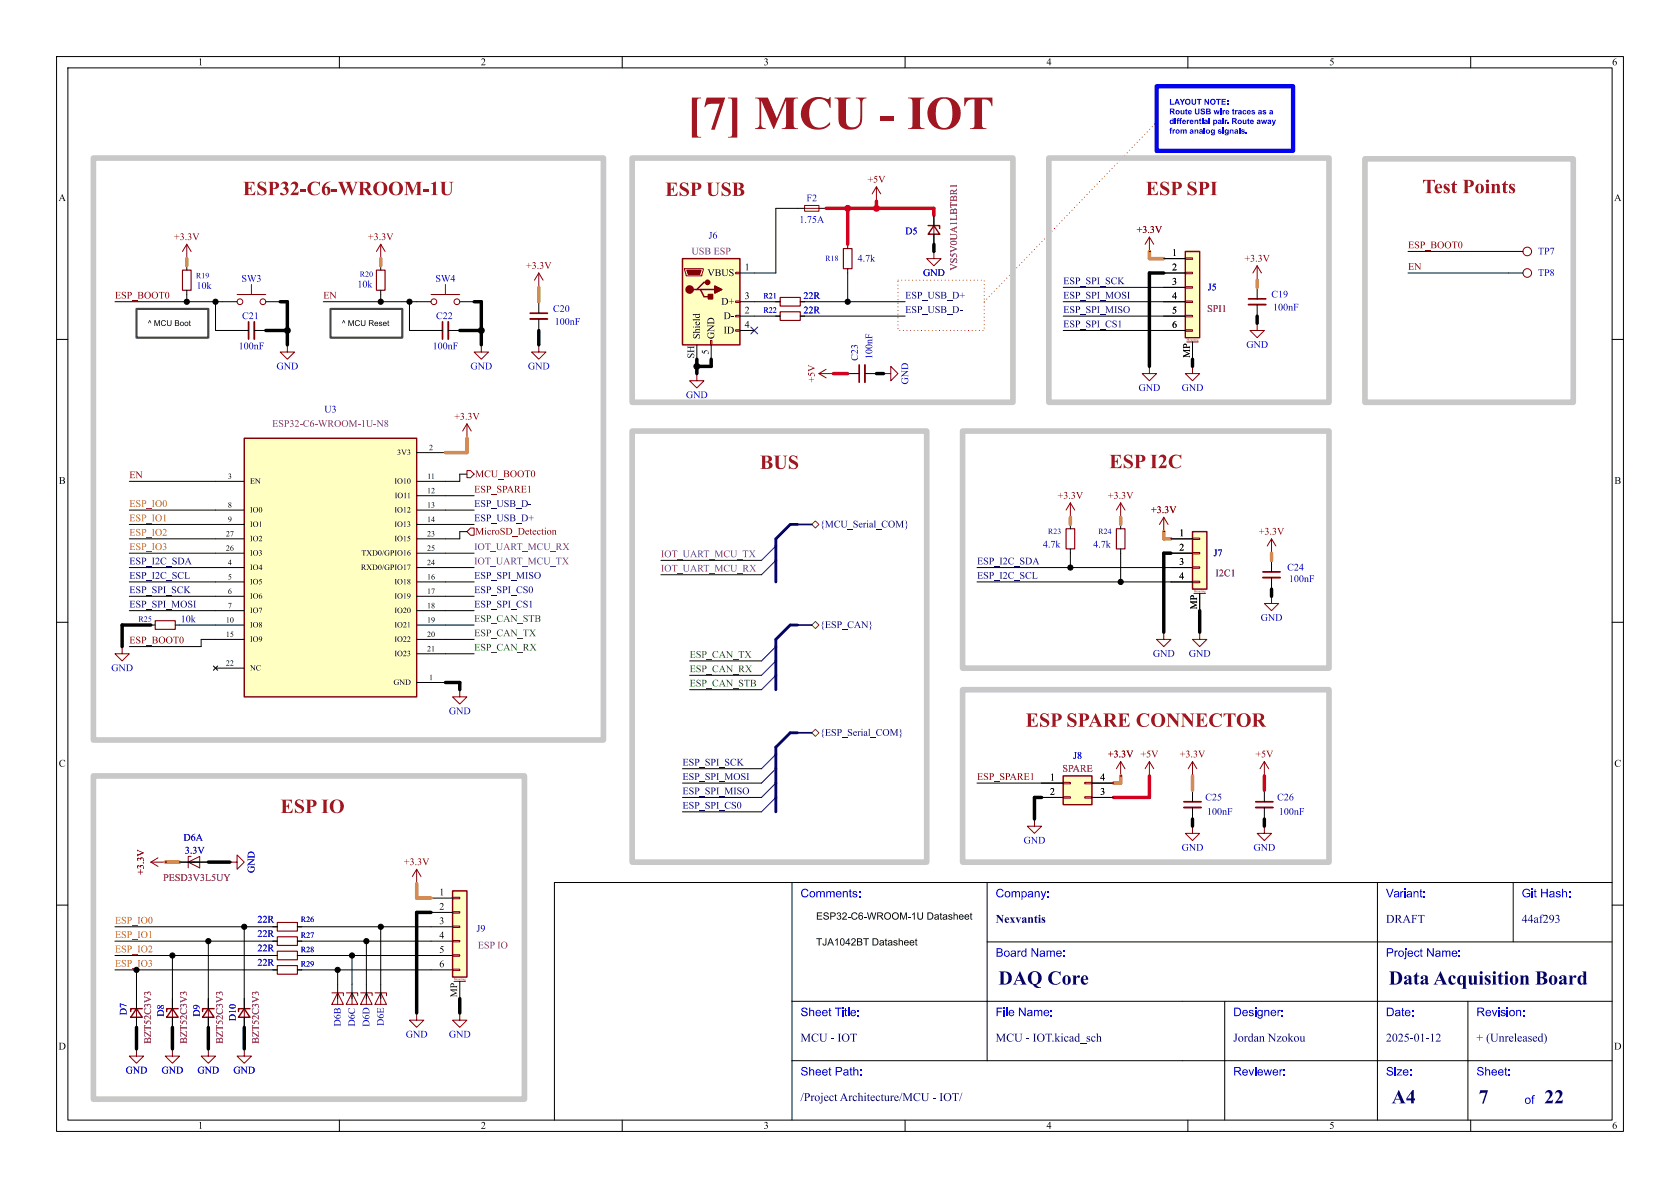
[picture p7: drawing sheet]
<svg xmlns="http://www.w3.org/2000/svg" width="297mm" height="210mm" viewBox="0 0 297 210" stroke-linecap="round" stroke-linejoin="round" font-family="sans-serif">
<defs><g id="words">
<text font-size="8.4" fill="#a21622" x="121.4" y="25">[7] MCU - IOT</text>
<g font-size="3.5" fill="#a21622">
<text x="42.9" y="34.9">ESP32-C6-WROOM-1U</text>
<text x="117.6" y="35.1">ESPUSB</text>
<text x="202.5" y="34.9">ESPSPI</text>
<text x="251.4" y="35.1">TestPoints</text>
<text x="134.3" y="83.3">BUS</text>
<text x="196.1" y="83.2">ESPI2C</text>
<text x="181.3" y="128.9">ESPSPARECONNECTOR</text>
<text x="49.6" y="144.1">ESPIO</text>
</g>
<g font-size="3.5" fill="#00007f">
<text x="176.5" y="174.9">DAQ Core</text>
<text x="245.5" y="174.9">DataAcquisitionBoard</text>
<text x="246" y="195.9">A4</text>
<text x="261.4" y="196">7</text>
<text x="273" y="196">22</text>
</g>
<g font-size="2.1" fill="#00f">
<text x="141.5" y="159.2">Comments:</text>
<text x="176" y="159.2">Company:</text>
<text x="245" y="159.2">Variant:</text>
<text x="269" y="159.2">Git Hash:</text>
<text x="176" y="169.7">Board Name:</text>
<text x="245" y="169.7">Project Name:</text>
<text x="141.5" y="180.2">Sheet Title:</text>
<text x="176" y="180.2">File Name:</text>
<text x="218" y="180.2">Designer:</text>
<text x="245" y="180.2">Date:</text>
<text x="261" y="180.2">Revision:</text>
<text x="141.5" y="190.7">Sheet Path:</text>
<text x="218" y="190.7">Reviewer:</text>
<text x="245" y="190.7">Size:</text>
<text x="261" y="190.7">Sheet:</text>
<text x="269.5" y="195.7">of</text>
</g>
<g font-size="2.1" fill="#00007f">
<text x="176" y="163.7">Nexvantis</text>
<text x="245" y="163.7">DRAFT</text>
<text x="269" y="163.7">44af293</text>
<text x="141.5" y="184.7">MCU - IOT</text>
<text x="176" y="184.7">MCU - IOT.kicad_sch</text>
<text x="218" y="184.7">JordanNzokou</text>
<text x="245" y="184.7">2025-01-12</text>
<text x="261" y="184.7">+ (Unreleased)</text>
<text x="141.5" y="195.2">/ProjectArchitecture/MCU- IOT/</text>
</g>
<g font-size="1.8">
<text x="35" y="12">1</text>
<text x="85" y="12">2</text>
<text x="135" y="12">3</text>
<text x="185" y="12">4</text>
<text x="235" y="12">5</text>
<text x="285" y="12">6</text>
<text x="10.3" y="36">A</text>
<text x="285.3" y="36">A</text>
<text x="207.2" y="45.5">1</text>
<text x="125.1" y="49.2">VBUS</text>
<text x="131.6" y="48">1</text>
<text x="131.6" y="53.1">3</text>
<text x="142" y="53.3">22R</text>
<text x="207.2" y="48">2</text>
<text x="207.2" y="50.5">3</text>
<text x="207.2" y="53.1">4</text>
<text x="124.2" y="59.9" transform="rotate(-90 124.2 59.9)">Shield</text>
<text x="126.7" y="59.9" transform="rotate(-90 126.7 59.9)">GND</text>
<text x="127.5" y="54.3">D+</text>
<text x="127.9" y="56.9">D-</text>
<text x="127.9" y="59.4">ID</text>
<text x="131.6" y="55.6">2</text>
<text x="131.6" y="58.2">4</text>
<text x="142" y="55.9">22R</text>
<text x="207.2" y="55.6">5</text>
<text x="207.2" y="58.2">6</text>
<text x="122.9" y="63.4" transform="rotate(-90 122.9 63.4)">SH</text>
<text x="125.5" y="62.7" transform="rotate(-90 125.5 62.7)">5</text>
<text x="210.6" y="63.3" transform="rotate(-90 210.6 63.3)">MP</text>
<text x="10.4" y="86">B</text>
<text x="285.4" y="86">B</text>
<text x="208.5" y="95">1</text>
<text x="208.5" y="97.5">2</text>
<text x="208.5" y="100.1">3</text>
<text x="208.5" y="102.6">4</text>
<text x="211.8" y="107.7" transform="rotate(-90 211.8 107.7)">MP</text>
<text x="10.4" y="136">C</text>
<text x="285.4" y="136">C</text>
<text x="185.6" y="138.2">1</text>
<text x="185.6" y="140.7">2</text>
<text x="194.5" y="138.2">4</text>
<text x="194.5" y="140.7">3</text>
<text x="77.7" y="158.5">1</text>
<text x="77.7" y="161">2</text>
<text x="45.5" y="163.5">22R</text>
<text x="45.5" y="166.1">22R</text>
<text x="77.7" y="163.6">3</text>
<text x="77.7" y="166.1">4</text>
<text x="144.3" y="167.4">TJA1042BT Datasheet</text>
<text x="144.3" y="162.8">ESP32-C6-WROOM-1U Datasheet</text>
<text x="20.3" y="171.1">ESP_IO3</text>
<text x="45.5" y="168.6">22R</text>
<text x="45.5" y="171.2">22R</text>
<text x="77.7" y="168.7">5</text>
<text x="77.7" y="171.2">6</text>
<text x="81" y="176.3" transform="rotate(-90 81 176.3)">MP</text>
<text x="10.3" y="186">D</text>
<text x="285.3" y="186">D</text>
<text x="35" y="200">1</text>
<text x="85" y="200">2</text>
<text x="135" y="200">3</text>
<text x="185" y="200">4</text>
<text x="235" y="200">5</text>
<text x="285" y="200">6</text>
</g>
<g font-size="1.8" fill="#840000">
<text x="153.4" y="32.7">+5V</text>
<text x="200.9" y="41.6">+3.3V</text>
<text x="30.8" y="42.9">+3.3V</text>
<text x="65.1" y="42.9">+3.3V</text>
<text x="93" y="48">+3.3V</text>
<text x="220" y="46.7">+3.3V</text>
<text x="248.9" y="47.9">EN</text>
<text x="248.9" y="44.1">ESP_BOOT0</text>
<text x="20.3" y="53">ESP_BOOT0</text>
<text x="57.1" y="53">EN</text>
<text x="144.5" y="67.6" transform="rotate(-90 144.5 67.6)">+5V</text>
<text x="80.3" y="74.6">+3.3V</text>
<text x="22.9" y="84.7">EN</text>
<text x="83.8" y="87.3">ESP_SPARE1</text>
<text x="84" y="84.8">MCU_BOOT0</text>
<text x="187" y="88.6">+3.3V</text>
<text x="195.9" y="88.6">+3.3V</text>
<text x="84" y="95">MicroSD_Detection</text>
<text x="203.5" y="91.2">+3.3V</text>
<text x="222.5" y="95">+3.3V</text>
<text x="22.9" y="114">ESP_BOOT0</text>
<text x="195.9" y="134.3">+3.3V</text>
<text x="208.6" y="134.3">+3.3V</text>
<text x="221.9" y="134.3">+5V</text>
<text x="172.7" y="138.1">ESP_SPARE1</text>
<text x="25.9" y="154.7" transform="rotate(-90 25.9 154.7)">+3.3V</text>
<text x="71.4" y="153.4">+3.3V</text>
</g>
<g font-size="1.8" fill="#0000c2">
<text x="141.3" y="39.8">1.75A</text>
<text x="142.6" y="36">F2</text>
<text x="160" y="41.9">D5</text>
<text x="125.3" y="42.6">J6</text>
<text x="151.6" y="46.7">4.7k</text>
<text x="271.9" y="45.4">TP7</text>
<text x="34.7" y="51.5">10k</text>
<text x="42.7" y="50.3">SW3</text>
<text x="63.2" y="51.3">10k</text>
<text x="77" y="50.3">SW4</text>
<text x="163.2" y="49.2">GND</text>
<text x="213.5" y="51.8">J5</text>
<text x="224.8" y="53.1">C19</text>
<text x="271.9" y="49.2">TP8</text>
<text x="42.8" y="56.9">C21</text>
<text x="77.1" y="56.9">C22</text>
<text x="97.8" y="55.6">C20</text>
<text x="98.1" y="57.9">100nF</text>
<text x="225.1" y="55.3">100nF</text>
<text x="42.2" y="62.2">100nF</text>
<text x="48.9" y="65.8">GND</text>
<text x="76.5" y="62.2">100nF</text>
<text x="83.2" y="65.8">GND</text>
<text x="93.3" y="65.8">GND</text>
<text x="152.1" y="63.8" transform="rotate(-90 152.1 63.8)">C23</text>
<text x="154.7" y="63.5" transform="rotate(-90 154.7 63.5)">100nF</text>
<text x="220.3" y="61.9">GND</text>
<text x="121.3" y="70.8">GND</text>
<text x="161" y="68" transform="rotate(-90 161 68)">GND</text>
<text x="201.3" y="69.6">GND</text>
<text x="208.9" y="69.6">GND</text>
<text x="57.3" y="73.4">U3</text>
<text x="184.4" y="97.3">4.7k</text>
<text x="193.3" y="97.3">4.7k</text>
<text x="214.5" y="98.8">J7</text>
<text x="227.6" y="101.3">C24</text>
<text x="227.8" y="103.3">100nF</text>
<text x="31.9" y="110.5">10k</text>
<text x="222.9" y="110.2">GND</text>
<text x="19.7" y="119.1">GND</text>
<text x="203.8" y="116.6">GND</text>
<text x="210.2" y="116.6">GND</text>
<text x="79.4" y="126.7">GND</text>
<text x="189.7" y="134.6">J8</text>
<text x="213.1" y="142">C25</text>
<text x="225.8" y="142">C26</text>
<text x="32.4" y="149.1">D6A</text>
<text x="181" y="149.6">GND</text>
<text x="213.4" y="144.5">100nF</text>
<text x="226.1" y="144.5">100nF</text>
<text x="32.7" y="151.4">3.3V</text>
<text x="45.4" y="154.3" transform="rotate(-90 45.4 154.3)">GND</text>
<text x="208.9" y="150.8">GND</text>
<text x="221.6" y="150.8">GND</text>
<text x="84.2" y="165.2">J9</text>
<text x="22.8" y="179.5" transform="rotate(-90 22.8 179.5)">D7</text>
<text x="29.4" y="179.7" transform="rotate(-90 29.4 179.7)">D8</text>
<text x="35.8" y="179.7" transform="rotate(-90 35.8 179.7)">D9</text>
<text x="42.1" y="180.5" transform="rotate(-90 42.1 180.5)">D10</text>
<text x="60.7" y="181.5" transform="rotate(-90 60.7 181.5)">D6B</text>
<text x="63.2" y="181.5" transform="rotate(-90 63.2 181.5)">D6C</text>
<text x="65.8" y="181.5" transform="rotate(-90 65.8 181.5)">D6D</text>
<text x="68.3" y="181.4" transform="rotate(-90 68.3 181.4)">D6E</text>
<text x="71.7" y="183.9">GND</text>
<text x="79.4" y="183.9">GND</text>
<text x="22.2" y="190.2">GND</text>
<text x="28.6" y="190.2">GND</text>
<text x="34.9" y="190.2">GND</text>
<text x="41.3" y="190.2">GND</text>
</g>
<g font-size="1.8" fill="#840084">
<text x="122.2" y="45.4">USBESP</text>
<text x="169.6" y="47.8" transform="rotate(-90 169.6 47.8)">VS5V0UA1LBTBR1</text>
<text x="213.4" y="55.6">SPI1</text>
<text x="48.1" y="75.9">ESP32-C6-WROOM-1U-N8</text>
<text x="214.9" y="102.3">I2C1</text>
<text x="187.8" y="136.9">SPARE</text>
<text x="28.8" y="156.2">PESD3V3L5UY</text>
<text x="84.5" y="168.1">ESPIO</text>
<text x="27.1" y="184.5" transform="rotate(-90 27.1 184.5)">BZT52C3V3</text>
<text x="33.5" y="184.5" transform="rotate(-90 33.5 184.5)">BZT52C3V3</text>
<text x="39.8" y="184.5" transform="rotate(-90 39.8 184.5)">BZT52C3V3</text>
<text x="46.2" y="184.5" transform="rotate(-90 46.2 184.5)">BZT52C3V3</text>
</g>
<g font-size="1.8" fill="#000084">
<text x="160" y="53">ESP_USB_D+</text>
<text x="188" y="50.5">ESP_SPI_SCK</text>
<text x="188" y="53">ESP_SPI_MOSI</text>
<text x="160" y="55.5">ESP_USB_D-</text>
<text x="188" y="58.1">ESP_SPI_CS1</text>
<text x="188" y="55.5">ESP_SPI_MISO</text>
<text x="83.8" y="89.8">ESP_USB_D-</text>
<text x="83.8" y="92.4">ESP_USB_D+</text>
<text x="145" y="93.7">{MCU_Serial_COM}</text>
<text x="22.9" y="100">ESP_I2C_SDA</text>
<text x="172.7" y="100">ESP_I2C_SDA</text>
<text x="22.9" y="102.5">ESP_I2C_SCL</text>
<text x="22.9" y="105.1">ESP_SPI_SCK</text>
<text x="22.9" y="107.6">ESP_SPI_MOSI</text>
<text x="83.8" y="102.5">ESP_SPI_MISO</text>
<text x="83.8" y="107.6">ESP_SPI_CS1</text>
<text x="83.8" y="105.1">ESP_SPI_CS0</text>
<text x="172.7" y="102.5">ESP_I2C_SCL</text>
<text x="145" y="111.5">{ESP_CAN}</text>
<text x="145" y="130.5">{ESP_Serial_COM}</text>
<text x="120.6" y="135.5">ESP_SPI_SCK</text>
<text x="120.6" y="138.1">ESP_SPI_MOSI</text>
<text x="120.6" y="140.6">ESP_SPI_MISO</text>
<text x="120.6" y="143.2">ESP_SPI_CS0</text>
</g>
<g font-size="1.8" fill="#c60">
<text x="22.9" y="89.8">ESP_IO0</text>
<text x="22.9" y="92.4">ESP_IO1</text>
<text x="22.9" y="94.9">ESP_IO2</text>
<text x="22.9" y="97.4">ESP_IO3</text>
<text x="20.3" y="166">ESP_IO1</text>
<text x="20.3" y="163.5">ESP_IO0</text>
<text x="20.3" y="168.6">ESP_IO2</text>
</g>
<g font-size="1.8" fill="#762480">
<text x="83.8" y="97.4">IOT_UART_MCU_RX</text>
<text x="83.8" y="100">IOT_UART_MCU_TX</text>
<text x="116.8" y="101.3">IOT_UART_MCU_RX</text>
<text x="116.8" y="98.7">IOT_UART_MCU_TX</text>
</g>
<g font-size="1.8" fill="#008400">
<text x="83.8" y="112.7">ESP_CAN_TX</text>
<text x="83.8" y="110.1">ESP_CAN_STB</text>
<text x="83.8" y="115.2">ESP_CAN_RX</text>
<text x="121.9" y="119">ESP_CAN_RX</text>
<text x="121.9" y="116.5">ESP_CAN_TX</text>
<text x="121.9" y="121.6">ESP_CAN_STB</text>
</g>
<g font-size="1.4" fill="#00f">
<text x="206.7" y="20.8">Route USB wire traces as a</text>
<text x="206.7" y="22.5">differential pair. Route away</text>
<text x="206.7" y="24.2">from analog signals.</text>
</g>
<g font-size="1.4" fill="#0000c2">
<text x="145.9" y="46.5">R18</text>
<text x="34.6" y="49.6">R19</text>
<text x="63.6" y="49.3">R20</text>
<text x="135" y="53.1">R21</text>
<text x="185.3" y="94.8">R23</text>
<text x="194.1" y="94.8">R24</text>
<text x="24.5" y="110.3">R25</text>
<text x="53.2" y="163.4">R26</text>
<text x="53.2" y="166.1">R27</text>
<text x="53.2" y="168.7">R28</text>
<text x="53.2" y="171.2">R29</text>
</g>
<g font-size="1.4">
<text x="135" y="55.7">R22</text>
<text x="70.2" y="80.8">3V3</text>
<text x="75.8" y="79.8">2</text>
<text x="40.3" y="84.8">3</text>
<text x="40.3" y="89.9">8</text>
<text x="44.2" y="85.9">EN</text>
<text x="69.7" y="85.9">IO10</text>
<text x="69.8" y="88.4">IO11</text>
<text x="75.5" y="87.4">12</text>
<text x="75.5" y="89.9">13</text>
<text x="75.5" y="84.8">11</text>
<text x="39.9" y="95">27</text>
<text x="40.3" y="92.5">9</text>
<text x="44.2" y="91">IO0</text>
<text x="44.2" y="93.5">IO1</text>
<text x="69.7" y="91">IO12</text>
<text x="69.7" y="93.5">IO13</text>
<text x="75.5" y="92.5">14</text>
<text x="75.5" y="95">23</text>
<text x="39.9" y="97.5">26</text>
<text x="40.3" y="100.1">4</text>
<text x="44.2" y="96">IO2</text>
<text x="44.2" y="98.6">IO3</text>
<text x="44.2" y="101.1">IO4</text>
<text x="63.8" y="101.1">RXD0/GPIO17</text>
<text x="63.9" y="98.6">TXD0/GPIO16</text>
<text x="69.7" y="96">IO15</text>
<text x="75.5" y="97.5">25</text>
<text x="75.5" y="100.1">24</text>
<text x="40.3" y="102.6">5</text>
<text x="40.3" y="105.2">6</text>
<text x="40.3" y="107.7">7</text>
<text x="44.2" y="103.7">IO5</text>
<text x="44.2" y="106.2">IO6</text>
<text x="69.7" y="103.7">IO18</text>
<text x="69.7" y="106.2">IO19</text>
<text x="75.5" y="102.6">16</text>
<text x="75.5" y="105.2">17</text>
<text x="75.5" y="107.7">18</text>
<text x="39.9" y="110.2">10</text>
<text x="39.9" y="112.8">15</text>
<text x="44.2" y="108.7">IO7</text>
<text x="44.2" y="111.3">IO8</text>
<text x="44.2" y="113.8">IO9</text>
<text x="69.7" y="108.7">IO20</text>
<text x="69.7" y="111.3">IO21</text>
<text x="69.7" y="113.8">IO22</text>
<text x="75.5" y="110.2">19</text>
<text x="75.5" y="112.8">20</text>
<text x="39.9" y="117.9">22</text>
<text x="44.2" y="118.9">NC</text>
<text x="69.7" y="116.4">IO23</text>
<text x="75.5" y="115.3">21</text>
<text x="69.6" y="121.4">GND</text>
<text x="75.8" y="120.4">1</text>
</g>
<g font-size=".5" fill="#840000">
<text x="209.8" y="60.4">Mounting</text>
<text x="211" y="104.8">Mounting</text>
<text x="80.2" y="173.4">Mounting</text>
</g>
</g></defs>
<g fill="none" stroke="#000" stroke-width=".18">
<path d="M10 10h277v190h-277zM12 12h273v186h-273zM60 10v2M110 10v2M160 10v2M210 10v2M260 10v2M10 60h2M285 60h2M10 110h2M285 110h2M140 156v42"/>
<path d="M174.5 156v31.5M243.5 156v42M267.5 156v10.5M285 156h-187v42M10 160h2M140 177h145M174.5 166.5h110.5M216.5 177v21M259.5 177v21M285 160h2M60 198v2M110 198v2"/>
<path d="M140 187.5h145M160 198v2M210 198v2M260 198v2"/>
</g>
<g fill="#fff">
<path d="M204.5 15.2h24.1v11.5h-24.1z"/>
<path d="M58.4 54.6h12.7v5.1h-12.7z"/>
<path d="M24.1 54.6h12.7v5.1h-12.7z"/>
</g>
<path d="M209.5 44.5h2.6v15.2h-2.6z" fill="#ffffc2"/>
<path d="M209.5 44.5h2.6v15.2h-2.6z" fill="none" stroke="#840000" stroke-width=".25"/>
<g fill="none" stroke="#840000" stroke-width=".18">
<path d="M209.5 45.6h1.3v.2h-1.3zM209.5 48.1h1.3v.3h-1.3zM209.5 50.7h1.3v.2h-1.3zM209.5 53.2h1.3v.3h-1.3zM209.5 55.8h1.3v.2h-1.3zM209.5 58.3h1.3v.2h-1.3zM209.8 60.5h2M21.6 114.3v1.3h1.3l-1.3 1.2-1.3-1.2h1.3M210.8 134.6l-.7 1.3M210.8 134.6l.8 1.3M210.8 134.6v2.6M26.7 152.4l1.2 .8"/>
<path d="M26.7 152.4h2.5M27.9 151.6l-1.2 .8M40.6 152.4h1.3v-1.3l1.3 1.3-1.3 1.3v-1.3"/>
</g>
<g fill="none" stroke="#000" stroke-width=".18">
<path d="M205.7 45.7h3.8M205.7 48.3h3.8M205.7 50.8h3.8M205.7 53.3h3.8M205.7 55.9h3.8M205.7 58.4h3.8M210.8 60.5v3M21.6 114.3h.1M210.8 137.2h.1M210.8 139.7v2M29.2 152.4h.1M40.6 152.4h.1"/>
<path d="M210.8 142.7v2.1"/>
</g>
<path d="M209.3 141.7h3" fill="none" stroke="#840000" stroke-width=".3"/>
<path d="M209.3 142.7h3" fill="none" stroke="#840000" stroke-width=".33"/>
<path d="M80 157.5h2.5v15.2h-2.5z" fill="#ffffc2"/>
<path d="M80 157.5h2.5v15.2h-2.5z" fill="none" stroke="#840000" stroke-width=".25"/>
<g fill="none" stroke="#840000" stroke-width=".18">
<path d="M95.2 48.3l-.7 1.2M95.2 48.3l.8 1.2M95.2 48.3v2.5M222.2 47l.8 1.3M222.2 47l-.7 1.3M222.2 47v2.5M223.5 134.6l-.7 1.3M223.5 134.6l.8 1.3M223.5 134.6v2.6M33.3 152.4l2-1v2zM33.3 152.4h2M33.8 151.4h-.5v2"/>
<path d="M80 158.6h1.3v.3h-1.3zM210.8 146.1v1.2h1.3l-1.3 1.3-1.3-1.3h1.3M223.5 146.1v1.2h1.3l-1.3 1.3-1.3-1.3h1.3M73.7 179.1v1.2h-1.3l1.3 1.3 1.2-1.3h-1.2M80 161.2h1.3v.2h-1.3zM80 163.7h1.3v.3h-1.3zM80 166.2h1.3v.3h-1.3zM80 168.8h1.3v.2h-1.3zM80 171.3h1.3v.3h-1.3zM80.3 173.5h2M81.3 179.1v1.2h1.2l-1.2 1.3-1.3-1.3h1.3"/>
</g>
<g fill="none" stroke="#000" stroke-width=".18">
<path d="M67.3 47v.8M67.3 51.3v.8M95.2 50.8h.1M222.2 49.5h.1M223.5 137.2h.1M223.5 139.7v2M31.7 152.4h5.1M76.2 158.8h3.8M210.8 146.1h.1M223.5 146.1h.1M223.5 142.7v2.1M73.7 179.1h.1"/>
<path d="M76.2 161.3h3.8M76.2 163.8h3.8M76.2 166.4h3.8M76.2 168.9h3.8M76.2 171.5h3.8M81.3 179.1h.1M81.3 173.5v3"/>
</g>
<path d="M66.5 47.8h1.6v3.5h-1.6z" fill="none" stroke="#840000" stroke-width=".2"/>
<path d="M222 141.7h3" fill="none" stroke="#840000" stroke-width=".3"/>
<path d="M222 142.7h3" fill="none" stroke="#840000" stroke-width=".33"/>
<path d="M188 137.2h5v5h-5z" fill="#ffffc2"/>
<path d="M188 137.2h5v5h-5z" fill="none" stroke="#840000" stroke-width=".25"/>
<g fill="none" stroke="#840000" stroke-width=".18">
<path d="M33 43.2l-.7 1.3M33 43.2l.8 1.3M33 43.2v2.5M41.9 52.1h5.1M44.4 50.3v1.8M203.2 41.9l.8 1.3M203.2 41.9l-.8 1.3M203.2 41.9v2.6M188 138.3h1.2v.3h-1.2zM191.8 138.3h1.2v.3h-1.2zM182.9 144.8v1.3h-1.3l1.3 1.2 1.2-1.2h-1.2M188 140.8h1.2v.3h-1.2z"/>
<path d="M191.8 140.8h1.2v.3h-1.2z"/>
<circle cx="42.4" cy="53.3" r=".51"/>
<circle cx="46.5" cy="53.3" r=".51"/>
</g>
<path d="M33 45.7h.1M39.4 53.3h2.5M47 53.3h2.5M95.2 53.3v2.1M95.2 56.4v2M203.2 44.5h.1M184.1 138.4h3.9M193 138.4h3.8M182.9 144.8h.1M184.1 141h3.9M193 141h3.8M52.6 168.9h.7" fill="none" stroke="#000" stroke-width=".18"/>
<path d="M93.7 55.4h3.1" fill="none" stroke="#840000" stroke-width=".3"/>
<path d="M93.7 56.4h3.1" fill="none" stroke="#840000" stroke-width=".33"/>
<path d="M49 168.1h3.6v1.6h-3.6z" fill="none" stroke="#840000" stroke-width=".2"/>
<path d="M43.2 77.5h30.5v45.7h-30.5z" fill="#ffffc2"/>
<path d="M43.2 77.5h30.5v45.7h-30.5z" fill="none" stroke="#840000" stroke-width=".25"/>
<g fill="none" stroke="#000" stroke-width=".18">
<path d="M67.3 45.7h.1M73.7 53.3h2.5M81.3 53.3h2.5M95.2 61h.1M38.1 85.1h5.1M38.1 90.2h5.1M38.1 92.7h5.1M38.1 95.3h5.1M38.1 97.8h5.1M73.7 85.1h5M73.7 90.2h5M73.7 92.7h5"/>
<path d="M73.7 95.3h5M73.7 97.8h5M73.7 80h5M73.7 87.6h5M31 110.5h.7M37.7 117.7l.8 .8M38.1 100.3h5.1M38.1 102.9h5.1M38.1 105.4h5.1M38.1 108h5.1M38.1 110.5h5.1M38.1 113h5.1"/>
<path d="M38.1 118.1h5.1M38.5 117.7l-.8 .8M73.7 100.3h5M73.7 102.9h5M73.7 105.4h5M73.7 108h5M73.7 110.5h5M73.7 113h5M73.7 115.6h5M73.7 120.7h5M198.1 137.2h.1M203.2 137.2h.1"/>
<path d="M73.7 156.2h.1M52.6 163.8h.7M52.6 166.4h.7M52.6 171.5h.7M59.7 174v2.5M62.2 174v2.5M64.8 174v2.5M67.3 174v2.5M24.1 185.4h.1M30.5 185.4h.1M36.8 185.4h.1M43.2 185.4h.1"/>
</g>
<g fill="none" stroke="#840000" stroke-width=".18">
<path d="M67.3 43.2l-.8 1.3M67.3 43.2l.8 1.3M67.3 43.2v2.5M76.2 52.1h5.1M78.7 50.3v1.8M95.2 61v1.2h1.3l-1.3 1.3-1.2-1.3h1.2M198.1 134.6l.8 1.3M198.1 134.6l-.7 1.3M198.1 134.6v2.6M203.2 134.6l.8 1.3M203.2 134.6l-.8 1.3M203.2 134.6v2.6"/>
<path d="M73.7 153.7l.7 1.2M73.7 153.7l-.8 1.2M73.7 153.7v2.5M58.7 175.5h2v.5M59.7 175.5l1 2h-2zM59.7 175.5v2M61.2 175.5h2v.5M62.2 175.5l1 2h-2zM62.2 175.5v2M63.8 175.5h2v.5M64.8 175.5l1 2h-2zM64.8 175.5v2"/>
<path d="M66.3 175.5h2v.5M67.3 175.5l1 2h-2zM67.3 175.5v2M24.1 185.4v1.3h1.3l-1.3 1.3-1.2-1.3h1.2M30.5 185.4v1.3h1.2l-1.2 1.3-1.3-1.3h1.3M36.8 185.4v1.3h1.3l-1.3 1.3-1.2-1.3h1.2M43.2 185.4v1.3h1.2l-1.2 1.3-1.3-1.3h1.3"/>
<circle cx="76.7" cy="53.3" r=".51"/>
<circle cx="80.8" cy="53.3" r=".51"/>
</g>
<path d="M27.4 109.7h3.6v1.6h-3.6zM49 163.1h3.6v1.5h-3.6zM49 165.6h3.6v1.5h-3.6zM49 170.7h3.6v1.5h-3.6z" fill="none" stroke="#840000" stroke-width=".2"/>
<g fill="#840000">
<path d="M201.6 133.3h.5v-.5v.5h.5h-.5v.4v-.4z"/>
<path d="M203 132.7h.4l-.1 .1h-.3l-.1 .2a.42 .42 0 0 1 .5 .5 .42 .42 0 0 1-.7 .2 .34 .34 0 0 0 .6-.1 .34 .34 0 0 0-.5-.4h-.1z"/>
<path d="M203.5 132.7h.5l-.1 .2 .3 .7 .3-.7-.1-.2h.4l-.6 1.2z"/>
</g>
<path d="M43.9 56.9v3M78.2 56.9v3M151.9 64.5v3.1" fill="none" stroke="#840000" stroke-width=".3"/>
<path d="M45 56.9v3M79.2 56.9v3M152.9 64.5v3.1" fill="none" stroke="#840000" stroke-width=".33"/>
<g fill="none" stroke="#000" stroke-width=".18">
<path d="M41.9 58.4h2M45 58.4h2M76.2 58.4h2M79.2 58.4h2.1M85.1 61h.1M123.2 66h.1M149.9 66h2M152.9 66h2M189.2 91.4h.1M198.1 91.4h.1M198.1 92.7v.8M198.1 97v.8"/>
<path d="M205.7 111.8h.1M212.1 111.8h.1M224.8 105.4h.1"/>
</g>
<path d="M85.1 61v1.2h1.3l-1.3 1.3-1.3-1.3h1.3M123.2 66v1.3h1.3l-1.3 1.3-1.3-1.3h1.3M189.2 88.9l.8 1.3M189.2 88.9l-.7 1.3M189.2 88.9v2.5M198.1 88.9l.8 1.3M198.1 88.9l-.7 1.3M198.1 88.9v2.5M205.7 111.8v1.2h-1.2l1.2 1.3 1.3-1.3h-1.3M212.1 111.8v1.2h-1.3l1.3 1.3 1.3-1.3h-1.3M224.8 105.4v1.3h1.3l-1.3 1.3-1.3-1.3h1.3" fill="none" stroke="#840000" stroke-width=".18"/>
<path d="M197.4 93.5h1.5v3.5h-1.5z" fill="none" stroke="#840000" stroke-width=".2"/>
<path d="M120.6 45.7h10.2v15.3h-10.2z" fill="#ffffc2"/>
<g fill="none" stroke="#840000" stroke-width=".25">
<path d="M164.1 39.9h2v.5M165.1 39.9l1 1.5h-2zM120.6 45.7h10.2v15.3h-10.2zM123.2 51.2h.6l.7 1.3h1.2M123.8 51.2h2.6M125.1 49.9h-.6l-1.3 1.3h-.6M24.1 178.3l1 1.5h-2zM25.1 178.3h-2v.5M30.5 178.3l1 1.5h-2zM31.5 178.3h-2v.5M36.8 178.3l1 1.5h-2zM37.8 178.3h-2v.5"/>
<path d="M43.2 178.3l1 1.5h-2zM44.2 178.3h-2v.5"/>
</g>
<g fill="none" stroke="#840000" stroke-width=".18">
<path d="M142.2 36.3h2.6v1h-2.6zM142.2 36.8h2.6M154.9 33l-.7 1.3M154.9 33l.8 1.3M154.9 33v2.6M165.1 39.9v1.5M121 47.5h3.3v.3l-.2 1h-2.8zM130 48.1h.8v.3h-.8zM130 53.2h.8v.3h-.8zM130 55.8h.8v.2h-.8zM130 58.3h.8v.2h-.8zM165.1 44.5v1.2h1.3l-1.3 1.3-1.3-1.3h1.3"/>
<path d="M222.2 57.2v1.2h1.3l-1.3 1.3-1.2-1.3h1.2M50.8 61v1.2h1.3l-1.3 1.3-1.3-1.3h1.3M82.5 74.9l-.7 1.3M82.5 74.9l.8 1.3M82.5 74.9v2.6M125.6 60.2h.3v.8h-.3zM144.8 66l1.2 .8M144.8 66h2.5M146 65.3l-1.2 .7M156.2 66h1.3v-1.2l1.2 1.2-1.2 1.3v-1.3M203.2 64.8v1.2h1.3l-1.3 1.3-1.3-1.3h1.3M210.8 64.8v1.2h1.3l-1.3 1.3-1.3-1.3h1.3"/>
<path d="M205.7 91.4l.8 1.3M205.7 91.4l-.7 1.3M205.7 91.4v2.6M224.8 95.3l.8 1.2M224.8 95.3l-.8 1.2M224.8 95.3v2.5M81.3 121.9v1.3h1.2l-1.2 1.3-1.3-1.3h1.3M24.1 178.3v1.5M30.5 178.3v1.5M36.8 178.3v1.5M43.2 178.3v1.5"/>
<circle cx="270" cy="44.4" r=".76"/>
<circle cx="270" cy="48.3" r=".76"/>
</g>
<path d="M121.4 47.8h2.6l-.3 .7h-2z" fill="#840000" stroke="#840000" stroke-width=".18"/>
<g fill="#840000" stroke="#840000" stroke-width=".25">
<path d="M125.2 52.1h.8v.7h-.8z"/>
<path d="M126.4 50.5l1.2 .7-1.2 .6z"/>
<circle cx="121.9" cy="51.2" r=".63"/>
<circle cx="125.1" cy="49.9" r=".38"/>
</g>
<g fill="none" stroke="#000" stroke-width=".18">
<path d="M141 36.8h1.2M144.8 36.8h1.2M154.9 35.6h.1M165.1 38.1v1.8M33 47v.8M33 51.3v.8M130.8 48.3h2.5M130.8 53.3h2.5M130.8 55.9h2.5M130.8 58.4h2.5M137.2 53.3h.7M149.9 43.2v.7"/>
<path d="M149.9 47.5v.8M165.1 44.5h.1M165.1 41.4v1.8M222.2 57.2h.1M222.2 50.8v2M222.2 53.8v2.1M266.7 48.3h2.5M266.7 44.5h2.5M50.8 61h.1M82.5 77.5h.1M125.7 61v2.5M147.3 66h.1"/>
<path d="M156.2 66h.1M203.2 64.8h.1M210.8 64.8h.1M189.2 92.7v.8M189.2 97v.8M205.7 94h.1M224.8 97.8h.1M224.8 99.1v2M224.8 102.1v2M81.3 121.9h.1M24.1 176.5v1.8M24.1 179.8v1.8"/>
<path d="M30.5 176.5v1.8M30.5 179.8v1.8M36.8 176.5v1.8M36.8 179.8v1.8M43.2 176.5v1.8M43.2 179.8v1.8"/>
</g>
<path d="M32.3 47.8h1.5v3.5h-1.5zM137.9 55.1h3.6v1.5h-3.6zM137.9 52.6h3.6v1.5h-3.6zM149.1 43.9h1.5v3.6h-1.5zM188.5 93.5h1.5v3.5h-1.5z" fill="none" stroke="#840000" stroke-width=".2"/>
<path d="M220.7 52.8h3.1M223.3 101.1h3" fill="none" stroke="#840000" stroke-width=".3"/>
<path d="M220.7 53.8h3.1M223.3 102.1h3" fill="none" stroke="#840000" stroke-width=".33"/>
<path d="M210.8 94h2.6v10.1h-2.6z" fill="#ffffc2"/>
<path d="M210.8 94h2.6v10.1h-2.6z" fill="none" stroke="#840000" stroke-width=".25"/>
<path d="M82.5 83.2h.7l.6 .6-.6 .7h-.7zM83.2 93.3h.6v1.3h-.6l-.7-.6zM210.8 95.1h1.3v.3h-1.3zM210.8 97.7h1.3v.2h-1.3zM210.8 100.2h1.3v.3h-1.3zM210.8 102.7h1.3v.3h-1.3zM211.1 104.9h2" fill="none" stroke="#840000" stroke-width=".18"/>
<g fill="none" stroke="#000" stroke-width=".18">
<path d="M141 36.8h-3.8v11.5h-3.9M20.3 53.3h19.1M33 52.1v1.2M38.1 53.3v5.1h3.8M57.1 53.3h16.6M67.3 52.1v1.2M72.4 53.3v5.1h3.8M133.3 53.3h3.9M133.3 55.9h3.9M142.2 53.3h17.8M142.2 55.9h17.8M149.9 48.3v5"/>
<path d="M188 53.3h17.7M188 55.9h17.7M188 58.4h17.7M188 50.8h17.7M248.9 48.3h17.8M248.9 44.5h17.8M22.9 95.3h15.2M22.9 97.8h15.2M22.9 92.7h15.2M22.9 90.2h15.2M22.9 85.1h15.2M78.7 97.8h5.1"/>
<path d="M78.7 92.7h5.1M78.7 90.2h5.1M78.7 87.6h5.1M82.5 94h-1.2v1.3h-2.6M82.5 83.8h-1.2v1.3h-2.6M116.8 99.1h17.8M189.2 97.8v2.5M198.1 97.8v5.1M207 95.3h3.8M207 97.8h3.8M22.9 100.3h15.2M22.9 102.9h15.2"/>
<path d="M22.9 105.4h15.2M22.9 108h15.2M31.7 110.5h6.4M38.1 113h-2.5v1.3h-12.7M78.7 100.3h5.1M78.7 102.9h5.1M78.7 113h5.1M78.7 105.4h5.1M78.7 110.5h5.1M78.7 108h5.1M78.7 115.6h5.1M116.8 101.6h17.8"/>
<path d="M121.9 119.4h12.7M121.9 116.8h12.7M172.7 100.3h38.1M172.7 102.9h38.1M212.1 104.9v3.1M120.6 135.9h14M120.6 138.4h14M121.9 121.9h12.7M172.7 138.4h11.4M120.6 141h14M120.6 143.5h14M20.3 166.4h28"/>
<path d="M20.3 171.5h28M20.3 168.9h28M20.3 163.8h28M24.1 171.5v5M30.5 168.9v7.6M36.8 166.4v10.1M43.2 163.8v12.7M53.3 166.4h22.9M53.3 171.5h22.9M53.3 168.9h22.9M53.3 163.8h22.9M59.7 171.5v2.5"/>
<path d="M62.2 168.9v5.1M64.8 166.4v7.6M67.3 163.8v10.2"/>
</g>
<path d="M143.5 92.7l.6-.6 .7 .6-.7 .6zM143.5 110.5l.6-.6 .7 .6-.7 .6zM143.5 129.5l.6-.6 .7 .6-.7 .7z" fill="none" stroke="#725600" stroke-width=".18"/>
<path d="M174 53.3l30.5-31.7" fill="none" stroke="#f00" stroke-width=".18" stroke-dasharray="0 .6"/>
<path d="M141 92.7h-1.3l-2.5 2.6v7.6M141 110.5h-1.3l-2.5 2.5v8.9M141 129.5h-1.3l-2.5 2.6v11.4" fill="none" stroke="#000084" stroke-width=".51"/>
<path d="M141 92.7h2.5M141 110.5h2.5M141 129.5h2.5" fill="none" stroke="#000084" stroke-width=".3"/>
<g fill="none" stroke="#000" stroke-width=".61">
<path d="M47 58.4h3.8M49.5 53.3h1.3v7.7M81.3 58.4h3.8M83.8 53.3h1.3v7.7M95.2 58.4v2.6M165.1 43.2v1.3M205.7 48.3h-2.5v16.5M222.2 55.9v1.3M123.2 63.5v2.5M125.7 63.5v1.3h-2.5M154.9 66h1.3M210.8 63.5v1.3"/>
<path d="M207 97.8h-1.3v14M26.7 110.5h-5.1v3.8M212.1 108v3.8M224.8 104.1v1.3M78.7 120.7h2.6v1.2M36.8 152.4h3.8M184.1 141h-1.2v3.8M210.8 144.8v1.3M223.5 144.8v1.3M76.2 161.3h-2.5v17.8M81.3 176.5v2.6M24.1 181.6v3.8"/>
<path d="M30.5 181.6v3.8M36.8 181.6v3.8M43.2 181.6v3.8"/>
</g>
<g fill="none" stroke="#dc8e00" stroke-width=".61">
<path d="M33 45.7v1.3M67.3 45.7v1.3M95.2 50.8v2.5M203.2 44.5v1.2h2.5M222.2 49.5v1.3M82.5 77.5v2.5h-3.8M189.2 91.4v1.3M198.1 91.4v1.3M205.7 94v1.3h1.3M224.8 97.8v1.3M198.1 137.2v1.2h-1.3M210.8 137.2v2.5"/>
<path d="M29.2 152.4h2.5M73.7 156.2v2.6h2.5"/>
</g>
<path d="M146 36.8h19.1v1.3M149.9 36.8v6.4M154.9 35.6v1.2M147.3 66h2.6M203.2 137.2v3.8h-6.4M223.5 137.2v2.5" fill="none" stroke="#d40020" stroke-width=".61"/>
<path d="M132.7 57.8l1.3 1.2M134 57.8l-1.3 1.2M137.2 99.1l-2.6 2.5M137.2 96.5l-2.6 2.6M137.2 116.8l-2.6 2.6M137.2 114.3l-2.6 2.5M137.2 119.4l-2.6 2.5M137.2 138.4l-2.6 2.6M137.2 133.4l-2.6 2.5M137.2 135.9l-2.6 2.5M137.2 141l-2.6 2.5" fill="none" stroke="#000084" stroke-width=".18"/>
<path d="M204.5 15.2h24.1v11.5h-24.1z" fill="none" stroke="#00f" stroke-width=".76"/>
<g fill="#00f">
<path d="M206.8 17.5h.2v.8h.5v.2h-.7z"/>
<path d="M208 17.5h.2l.4 1h-.2l-.1-.2h-.4l-.1 .2h-.2l.1-.4h.5l-.1-.4-.1 .4h-.3z"/>
<path d="M208.5 17.5h.3l.2 .4 .3-.4h.2l-.4 .6v.4h-.2v-.4z"/>
<path d="M209.6 17.6a.51 .51 0 0 1 .8 .1 .51 .51 0 0 1-.2 .7 .51 .51 0 0 1-.7-.4h.2a.32 .32 0 0 0 .5 .3 .32 .32 0 0 0 0-.6h-.3l-.2 .3h-.2z"/>
<path d="M210.6 17.5h.2v.5a.22 .22 0 0 0 .2 .4 .22 .22 0 0 0 .2-.3v-.6h.3l-.1 .7a.41 .41 0 0 1-.4 .3 .41 .41 0 0 1-.4-.3z"/>
<path d="M211.6 17.5h.8v.2h-.3v.8h-.2v-.8h-.3z"/>
<path d="M212.9 17.5h.2l.5 .7v-.7h.1v1h-.2l-.4-.7v.7h-.2z"/>
<path d="M214.1 17.6a.51 .51 0 0 1 .8 .1 .51 .51 0 0 1-.3 .7 .51 .51 0 0 1-.7-.4h.2a.32 .32 0 0 0 .5 .3 .32 .32 0 0 0 0-.6h-.3l-.2 .3h-.2z"/>
<path d="M215 17.5h.8v.2h-.3v.8h-.2v-.8h-.3z"/>
<path d="M215.9 17.5h.8v.2h-.6v.2h.5v.2h-.5v.2h.6v.2h-.8z"/>
<path d="M216.9 17.8h.2v.2h-.2z"/>
<path d="M216.9 18.3h.2v.2h-.2z"/>
<path d="M206.8 19.2h.5a.3 .3 0 0 1 .3 .2 .3 .3 0 0 1-.2 .4l.3 .4h-.2l-.4-.4-.1 .4h-.2v-.6h.6v-.1l-.4-.1v.2h-.2z"/>
<path d="M209.6 19.3l.2-.1v.3h.1l-.1 .4 .1 .3-.3-.1-.1-.5z"/>
<path d="M211.2 19.2h.2v.6a.22 .22 0 0 0 .2 .3 .22 .22 0 0 0 .2-.3v-.6h.3v.7a.41 .41 0 0 1-.5 .3 .41 .41 0 0 1-.4-.3z"/>
<path d="M212.3 19.3l.4-.1 .3 .2v.1h-.2l-.3-.1v.1l.1 .1a.39 .39 0 0 1 .4 .2 .39 .39 0 0 1-.2 .5 .39 .39 0 0 1-.5-.2l-.1-.2h.2a.19 .19 0 0 0 .2 .2 .19 .19 0 0 0 .1-.3l-.4-.2z"/>
<path d="M213.2 19.2h.7l.1 .2-.1 .3a.28 .28 0 0 1 .2 .3 .28 .28 0 0 1-.4 .2h-.5v-.2h.6l.1-.1-.1-.1h-.4v.2h-.2v-.4h.5l.1-.1-.4-.1v.2h-.2z"/>
<path d="M215.7 19.2h.2v.2h-.2z"/>
<path d="M217.9 19.3l.2-.1v.3h.1l-.1 .4 .1 .3-.3-.1-.1-.5z"/>
<path d="M206.9 21.3l.2-.1 .2 .1v-.4h.2v1h-.2v-.1l-.3 .1-.2-.4h.2v.2a.18 .18 0 0 0 .3 0 .18 .18 0 0 0-.1-.3 .18 .18 0 0 0-.2 .1h-.2z"/>
<path d="M208.2 20.9h.3l-.2 .2 .1 .2h-.1v.6h-.2v-.6h-.1z"/>
<path d="M208.6 20.9h.4l-.2 .2 .1 .2h-.1v.6h-.2v-.6h-.1z"/>
<path d="M212 21l.2-.1v.3h.2l-.2 .4 .2 .3-.3-.1-.1-.5z"/>
<path d="M213.7 20.9h.2v1h-.2z"/>
<path d="M217.8 20.9h.4a.3 .3 0 0 1 .4 .2 .3 .3 0 0 1-.2 .4l.3 .4h-.2l-.4-.4-.1 .4h-.2v-.6h.5l.1-.1-.4-.1v.2h-.2z"/>
<path d="M220.6 21l.2-.1v.3h.1l-.1 .4 .1 .3-.3-.1-.1-.5z"/>
<path d="M206.9 22.6h.3l-.2 .2 .2 .2h-.2v.6h-.2v-.6h-.1z"/>
<path d="M212.8 22.6h.2v1h-.2z"/>
<path d="M219.1 22.6h.2v1h-.2z"/>
</g>
<path d="M24.1 54.6h12.7v5.1h-12.7zM58.4 54.6h12.7v5.1h-12.7z" fill="none" stroke="#484848" stroke-width=".38"/>
<g fill="#000">
<path d="M26.4 56.6l.4 .5h-.2l-.1-.4-.2 .4h-.1zM27.3 56.6h.2l.3 .9 .3-.9h.2v1h-.2v-.8l-.3 .8h-.1l-.3-.8v.8h-.1zM28.6 56.7l.5-.1 .2 .2-.1 .1a.34 .34 0 0 0-.5 0 .34 .34 0 0 0 0 .5 .34 .34 0 0 0 .5-.1h.1a.5 .5 0 0 1-.7 .2 .5 .5 0 0 1 0-.8zM29.5 56.6h.1v.6a.27 .27 0 0 0 .3 .3 .27 .27 0 0 0 .3-.3v-.6h.1v.6a.4 .4 0 0 1-.4 .4 .4 .4 0 0 1-.4-.4zM30.9 56.6l.7 .1-.1 .4 .2 .2-.1 .3h-.7v-.1h.6l.1-.2-.2-.1h-.3v.3h-.2v-.5h.5l.1-.1-.1-.2h-.3v.3h-.2zM31.9 57a.37 .37 0 0 1 .6 0 .37 .37 0 0 1-.2 .6 .37 .37 0 0 1-.5-.3h.1a.24 .24 0 0 0 .4 .1 .24 .24 0 0 0 .1-.3 .24 .24 0 0 0-.4 0l-.1 .2h-.1zM32.7 57a.37 .37 0 0 1 .6 0 .37 .37 0 0 1-.2 .6 .37 .37 0 0 1-.5-.3h.1a.24 .24 0 0 0 .4 .1 .24 .24 0 0 0 .1-.3 .24 .24 0 0 0-.4 0l-.1 .2h-.1zM33.5 56.7l.1-.1v.3h.1l-.1 .1v.4l.1 .2h-.2v-.6h-.1zM60.7 56.6l.3 .5h-.1l-.1-.4-.2 .4h-.1zM61.6 56.6h.2l.3 .9 .3-.9h.2v1h-.2v-.8l-.3 .8h-.1l-.3-.8v.8h-.1zM62.9 56.7l.5-.1 .2 .2-.1 .1a.34 .34 0 0 0-.5 0 .34 .34 0 0 0 0 .5 .34 .34 0 0 0 .5-.1h.1a.5 .5 0 0 1-.7 .2 .5 .5 0 0 1 0-.8zM63.8 56.6h.1v.6a.27 .27 0 0 0 .3 .3 .27 .27 0 0 0 .3-.3v-.6h.1v.6a.4 .4 0 0 1-.4 .4 .4 .4 0 0 1-.4-.4z"/>
<path d="M65.2 56.6h.5a.28 .28 0 0 1 .3 .2 .28 .28 0 0 1-.2 .4l.3 .4h-.1l-.5-.4h-.1v.4h-.2v-.5l.6-.1 .1-.1-.1-.2h-.4v.4h-.2zM66.3 57l.3-.1 .2 .2 .1 .2h-.6l.1 .2 .5-.1a.35 .35 0 0 1-.5 .2 .35 .35 0 0 1-.2-.4h.5l-.2-.2-.3 .2zM67 57l.4-.1 .2 .2h-.2a.14 .14 0 0 0-.1-.2 .14 .14 0 0 0-.1 .2l.1 .1a.28 .28 0 0 1 .2 .3 .28 .28 0 0 1-.2 .2 .28 .28 0 0 1-.3-.2l.1-.1a.16 .16 0 0 0 .2 .2 .16 .16 0 0 0 .1-.3l-.3-.1zM67.8 57l.3-.1 .2 .2 .1 .2h-.6l.1 .2 .5-.1a.35 .35 0 0 1-.5 .2 .35 .35 0 0 1-.2-.4h.5l-.2-.2-.3 .2zM68.5 56.7l.2-.1v.3h.1l-.1 .1v.4l.1 .2h-.2l-.1-.6z"/>
</g>
<path d="M16.5 27.9h90.2v102.9h-90.2zM111.8 27.9h67.3v43.2h-67.3zM185.4 27.9h49.5v43.2h-49.5zM241.3 28.1h36.8v43h-36.8zM111.8 76.2h52v76.2h-52zM170.2 76.2h64.7v41.9h-64.7zM16.5 137.2h76.2v57.1h-76.2zM170.2 121.9h64.7v30.5h-64.7z" fill="none" stroke="#c8c8c8" stroke-width="1"/>
<path d="M158.7 49.5h15.3v8.9h-15.3z" fill="none" stroke="#f00" stroke-width=".18" stroke-dasharray="0 .6"/>
<g fill="none" stroke="#000" stroke-width=".18">
<path d="M165.1 38.1v1.8M137.2 53.3h.7M165.1 44.5h.1M165.1 41.4v1.8M203.2 44.5h.1M205.7 53.3h3.8M205.7 45.7h3.8M205.7 48.3h3.8M205.7 50.8h3.8M205.7 55.9h3.8M205.7 58.4h3.8M210.8 60.5v3"/>
<path d="M205.7 94h.1M207 95.3h3.8M207 97.8h3.8M207 100.3h3.8M207 102.9h3.8M212.1 104.9v3.1M184.1 138.4h3.9M193 138.4h3.8M198.1 137.2h.1M29.2 152.4h.1M31.7 152.4h5.1M40.6 152.4h.1"/>
<path d="M184.1 141h3.9M193 141h3.8M24.1 176.5v1.8M24.1 179.8v1.8M30.5 176.5v1.8M30.5 179.8v1.8M36.8 176.5v1.8M36.8 179.8v1.8M43.2 176.5v1.8M43.2 179.8v1.8M52.6 163.8h.7M52.6 166.4h.7"/>
<path d="M52.6 171.5h.7M52.6 168.9h.7M24.1 185.4h.1M30.5 185.4h.1M36.8 185.4h.1M43.2 185.4h.1"/>
</g>
<g fill="#000" stroke="#000" stroke-width=".18">
<circle cx="33" cy="53.3" r=".46"/>
<circle cx="38.1" cy="53.3" r=".46"/>
<circle cx="50.8" cy="58.4" r=".52"/>
<circle cx="67.3" cy="53.3" r=".46"/>
<circle cx="72.4" cy="53.3" r=".46"/>
<circle cx="85.1" cy="58.4" r=".52"/>
<circle cx="149.9" cy="53.3" r=".46"/>
<circle cx="123.2" cy="64.8" r=".52"/>
<circle cx="189.2" cy="100.3" r=".46"/>
<circle cx="198.1" cy="102.9" r=".46"/>
<circle cx="30.5" cy="168.9" r=".46"/>
<circle cx="36.8" cy="166.4" r=".46"/>
<circle cx="43.2" cy="163.8" r=".46"/>
<circle cx="59.7" cy="171.5" r=".46"/>
<circle cx="62.2" cy="168.9" r=".46"/>
<circle cx="64.8" cy="166.4" r=".46"/>
<circle cx="67.3" cy="163.8" r=".46"/>
</g>
<g fill="#d40020" stroke="#d40020" stroke-width=".18">
<circle cx="149.9" cy="36.8" r=".52"/>
<circle cx="154.9" cy="36.8" r=".52"/>
</g>
<use href="#words"/>
</svg>
